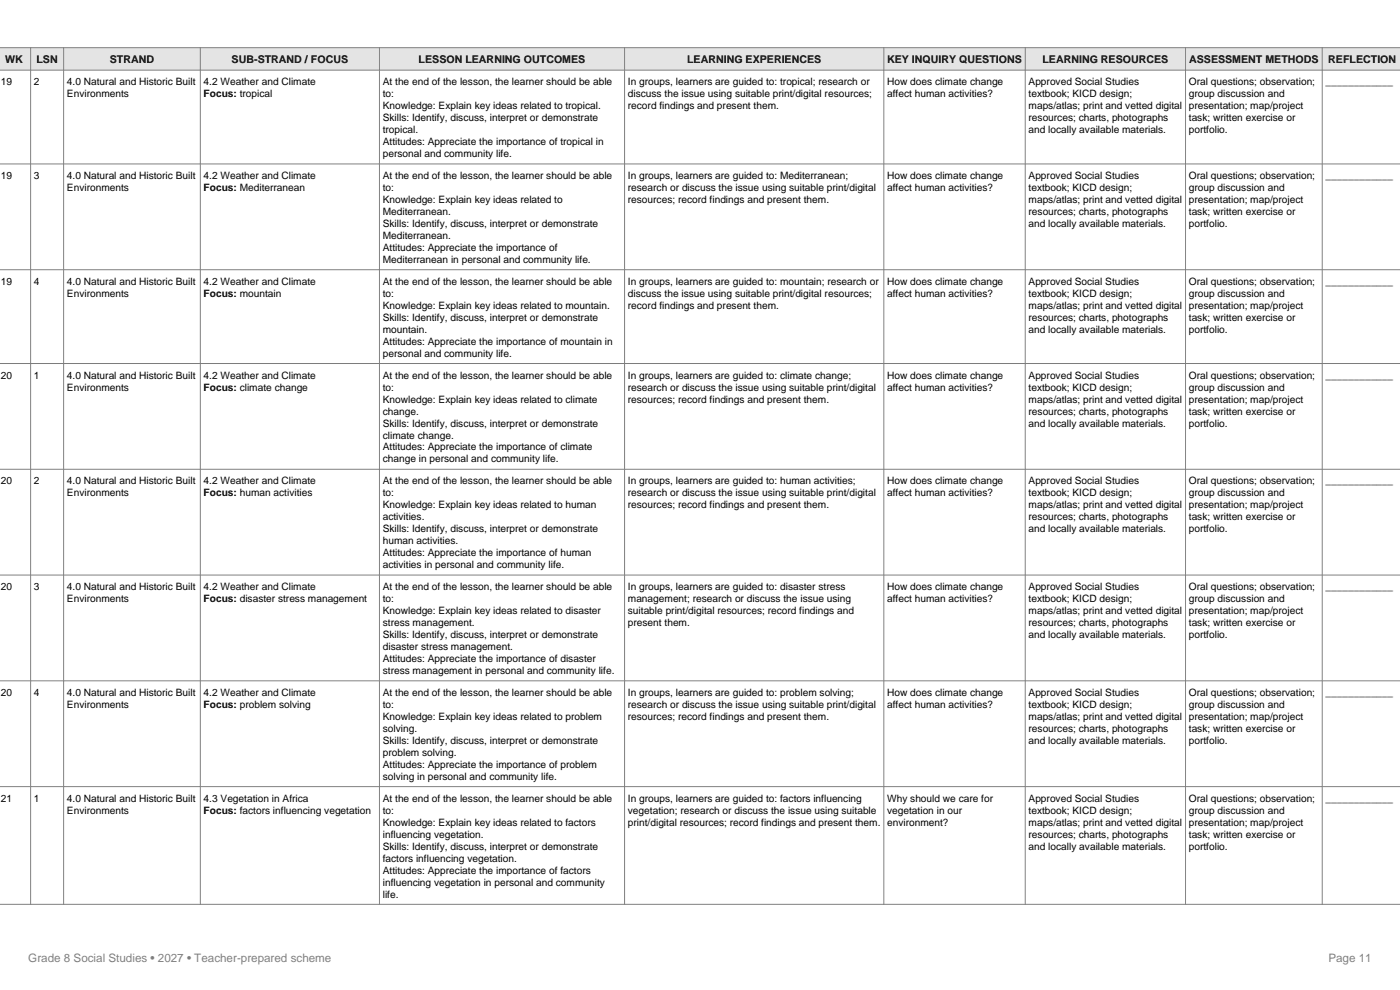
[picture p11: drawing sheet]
<svg xmlns="http://www.w3.org/2000/svg" width="297mm" height="210mm" viewBox="0 0 297 210" stroke-linecap="round" stroke-linejoin="round" font-family="sans-serif">
<defs><g id="words">
<g font-size="2.5" fill="#808080">
<text x="6" y="204">Grade 8 Social Studies • 2027 • Teacher-prepared scheme</text>
<text x="281.8" y="204">Page 11</text>
</g>
<g font-size="2.3">
<text x="1.1" y="13.4">WK</text>
<text x="7.7" y="13.4">LSN</text>
<text x="23.3" y="13.4">STRAND</text>
<text x="49.1" y="13.4">SUB-STRAND / FOCUS</text>
<text x="88.8" y="13.4">LESSON LEARNING OUTCOMES</text>
<text x="145.8" y="13.4">LEARNING EXPERIENCES</text>
<text x="188.2" y="13.4">KEY INQUIRY QUESTIONS</text>
<text x="221.1" y="13.4">LEARNING RESOURCES</text>
<text x="252.3" y="13.4">ASSESSMENT METHODS</text>
<text x="281.8" y="13.4">REFLECTION</text>
</g>
<g font-size="2.2">
<text x=".2" y="18.1">19</text>
<text x="7.2" y="18.1">2</text>
<text x="14.2" y="18.1">4.0 Natural and Historic Built</text>
<text x="14.2" y="20.6">Environments</text>
<text x="43.2" y="18.1">4.2 Weather and Climate</text>
<text x="43.2" y="20.6">Focus: tropical</text>
<text x="81.2" y="18.1">At the end of the lesson, the learner should be able</text>
<text x="81.2" y="20.6">to:</text>
<text x="81.2" y="23.2">Knowledge: Explain key ideas related to tropical.</text>
<text x="133.2" y="18.1">In groups, learners are guided to: tropical; research or</text>
<text x="133.2" y="20.6">discuss the issue using suitable print/digital resources;</text>
<text x="133.2" y="23.2">record findings and present them.</text>
<text x="188.2" y="18.1">How does climate change</text>
<text x="188.2" y="20.6">affect human activities?</text>
<text x="218.2" y="18.1">Approved Social Studies</text>
<text x="218.2" y="20.6">textbook; KICD design;</text>
<text x="218.2" y="23.2">maps/atlas; print and vetted digital</text>
<text x="252.2" y="18.1">Oral questions; observation;</text>
<text x="252.2" y="20.6">group discussion and</text>
<text x="252.2" y="23.2">presentation; map/project</text>
<text x="281.2" y="18.1">____________</text>
<text x="81.2" y="25.7">Skills: Identify, discuss, interpret or demonstrate</text>
<text x="81.2" y="28.2">tropical.</text>
<text x="218.2" y="25.7">resources; charts, photographs</text>
<text x="218.2" y="28.2">and locally available materials.</text>
<text x="252.2" y="25.7">task; written exercise or</text>
<text x="252.2" y="28.2">portfolio.</text>
<text x="81.2" y="30.8">Attitudes: Appreciate the importance of tropical in</text>
<text x="81.2" y="33.3">personal and community life.</text>
<text x=".2" y="38">19</text>
<text x="7.2" y="38">3</text>
<text x="14.2" y="38">4.0 Natural and Historic Built</text>
<text x="14.2" y="40.5">Environments</text>
<text x="43.2" y="38">4.2 Weather and Climate</text>
<text x="43.2" y="40.5">Focus: Mediterranean</text>
<text x="81.2" y="38">At the end of the lesson, the learner should be able</text>
<text x="81.2" y="40.5">to:</text>
<text x="133.2" y="38">In groups, learners are guided to: Mediterranean;</text>
<text x="133.2" y="40.5">research or discuss the issue using suitable print/digital</text>
<text x="188.2" y="38">How does climate change</text>
<text x="188.2" y="40.5">affect human activities?</text>
<text x="218.2" y="38">Approved Social Studies</text>
<text x="218.2" y="40.5">textbook; KICD design;</text>
<text x="252.2" y="38">Oral questions; observation;</text>
<text x="252.2" y="40.5">group discussion and</text>
<text x="281.2" y="38">____________</text>
<text x="81.2" y="43.1">Knowledge: Explain key ideas related to</text>
<text x="81.2" y="45.6">Mediterranean.</text>
<text x="133.2" y="43.1">resources; record findings and present them.</text>
<text x="218.2" y="43.1">maps/atlas; print and vetted digital</text>
<text x="218.2" y="45.6">resources; charts, photographs</text>
<text x="252.2" y="43.1">presentation; map/project</text>
<text x="252.2" y="45.6">task; written exercise or</text>
<text x="81.2" y="48.1">Skills: Identify, discuss, interpret or demonstrate</text>
<text x="81.2" y="50.7">Mediterranean.</text>
<text x="81.2" y="53.2">Attitudes: Appreciate the importance of</text>
<text x="218.2" y="48.1">and locally available materials.</text>
<text x="252.2" y="48.1">portfolio.</text>
<text x="81.2" y="55.8">Mediterranean in personal and community life.</text>
<text x=".2" y="60.4">19</text>
<text x="7.2" y="60.4">4</text>
<text x="14.2" y="60.4">4.0 Natural and Historic Built</text>
<text x="14.2" y="63">Environments</text>
<text x="43.2" y="60.4">4.2 Weather and Climate</text>
<text x="43.2" y="63">Focus: mountain</text>
<text x="81.2" y="60.4">At the end of the lesson, the learner should be able</text>
<text x="81.2" y="63">to:</text>
<text x="81.2" y="65.5">Knowledge: Explain key ideas related to mountain.</text>
<text x="133.2" y="60.4">In groups, learners are guided to: mountain; research or</text>
<text x="133.2" y="63">discuss the issue using suitable print/digital resources;</text>
<text x="133.2" y="65.5">record findings and present them.</text>
<text x="188.2" y="60.4">How does climate change</text>
<text x="188.2" y="63">affect human activities?</text>
<text x="218.2" y="60.4">Approved Social Studies</text>
<text x="218.2" y="63">textbook; KICD design;</text>
<text x="218.2" y="65.5">maps/atlas; print and vetted digital</text>
<text x="252.2" y="60.4">Oral questions; observation;</text>
<text x="252.2" y="63">group discussion and</text>
<text x="252.2" y="65.5">presentation; map/project</text>
<text x="281.2" y="60.4">____________</text>
<text x="81.2" y="68">Skills: Identify, discuss, interpret or demonstrate</text>
<text x="81.2" y="70.6">mountain.</text>
<text x="218.2" y="68">resources; charts, photographs</text>
<text x="218.2" y="70.6">and locally available materials.</text>
<text x="252.2" y="68">task; written exercise or</text>
<text x="252.2" y="70.6">portfolio.</text>
<text x="81.2" y="73.1">Attitudes: Appreciate the importance of mountain in</text>
<text x="81.2" y="75.7">personal and community life.</text>
<text x=".2" y="80.3">20</text>
<text x="7.2" y="80.3">1</text>
<text x="14.2" y="80.3">4.0 Natural and Historic Built</text>
<text x="14.2" y="82.9">Environments</text>
<text x="43.2" y="80.3">4.2 Weather and Climate</text>
<text x="43.2" y="82.9">Focus: climate change</text>
<text x="81.2" y="80.3">At the end of the lesson, the learner should be able</text>
<text x="81.2" y="82.9">to:</text>
<text x="133.2" y="80.3">In groups, learners are guided to: climate change;</text>
<text x="133.2" y="82.9">research or discuss the issue using suitable print/digital</text>
<text x="188.2" y="80.3">How does climate change</text>
<text x="188.2" y="82.9">affect human activities?</text>
<text x="218.2" y="80.3">Approved Social Studies</text>
<text x="218.2" y="82.9">textbook; KICD design;</text>
<text x="252.2" y="80.3">Oral questions; observation;</text>
<text x="252.2" y="82.9">group discussion and</text>
<text x="281.2" y="80.3">____________</text>
<text x="81.2" y="85.4">Knowledge: Explain key ideas related to climate</text>
<text x="81.2" y="87.9">change.</text>
<text x="133.2" y="85.4">resources; record findings and present them.</text>
<text x="218.2" y="85.4">maps/atlas; print and vetted digital</text>
<text x="218.2" y="87.9">resources; charts, photographs</text>
<text x="252.2" y="85.4">presentation; map/project</text>
<text x="252.2" y="87.9">task; written exercise or</text>
<text x="81.2" y="90.5">Skills: Identify, discuss, interpret or demonstrate</text>
<text x="81.2" y="93">climate change.</text>
<text x="81.2" y="95.6">Attitudes: Appreciate the importance of climate</text>
<text x="218.2" y="90.5">and locally available materials.</text>
<text x="252.2" y="90.5">portfolio.</text>
<text x="81.2" y="98.1">change in personal and community life.</text>
<text x=".2" y="102.8">20</text>
<text x="7.2" y="102.8">2</text>
<text x="14.2" y="102.8">4.0 Natural and Historic Built</text>
<text x="14.2" y="105.3">Environments</text>
<text x="43.2" y="102.8">4.2 Weather and Climate</text>
<text x="43.2" y="105.3">Focus: human activities</text>
<text x="81.2" y="102.8">At the end of the lesson, the learner should be able</text>
<text x="81.2" y="105.3">to:</text>
<text x="81.2" y="107.8">Knowledge: Explain key ideas related to human</text>
<text x="133.2" y="102.8">In groups, learners are guided to: human activities;</text>
<text x="133.2" y="105.3">research or discuss the issue using suitable print/digital</text>
<text x="133.2" y="107.8">resources; record findings and present them.</text>
<text x="188.2" y="102.8">How does climate change</text>
<text x="188.2" y="105.3">affect human activities?</text>
<text x="218.2" y="102.8">Approved Social Studies</text>
<text x="218.2" y="105.3">textbook; KICD design;</text>
<text x="218.2" y="107.8">maps/atlas; print and vetted digital</text>
<text x="252.2" y="102.8">Oral questions; observation;</text>
<text x="252.2" y="105.3">group discussion and</text>
<text x="252.2" y="107.8">presentation; map/project</text>
<text x="281.2" y="102.8">____________</text>
<text x="81.2" y="110.4">activities.</text>
<text x="81.2" y="112.9">Skills: Identify, discuss, interpret or demonstrate</text>
<text x="218.2" y="110.4">resources; charts, photographs</text>
<text x="218.2" y="112.9">and locally available materials.</text>
<text x="252.2" y="110.4">task; written exercise or</text>
<text x="252.2" y="112.9">portfolio.</text>
<text x="81.2" y="115.5">human activities.</text>
<text x="81.2" y="118">Attitudes: Appreciate the importance of human</text>
<text x=".2" y="125.2">20</text>
<text x="7.2" y="125.2">3</text>
<text x="14.2" y="125.2">4.0 Natural and Historic Built</text>
<text x="43.2" y="125.2">4.2 Weather and Climate</text>
<text x="81.2" y="120.5">activities in personal and community life.</text>
<text x="81.2" y="125.2">At the end of the lesson, the learner should be able</text>
<text x="133.2" y="125.2">In groups, learners are guided to: disaster stress</text>
<text x="188.2" y="125.2">How does climate change</text>
<text x="218.2" y="125.2">Approved Social Studies</text>
<text x="252.2" y="125.2">Oral questions; observation;</text>
<text x="281.2" y="125.2">____________</text>
<text x="14.2" y="127.7">Environments</text>
<text x="43.2" y="127.7">Focus: disaster stress management</text>
<text x="81.2" y="127.7">to:</text>
<text x="81.2" y="130.3">Knowledge: Explain key ideas related to disaster</text>
<text x="133.2" y="127.7">management; research or discuss the issue using</text>
<text x="133.2" y="130.3">suitable print/digital resources; record findings and</text>
<text x="188.2" y="127.7">affect human activities?</text>
<text x="218.2" y="127.7">textbook; KICD design;</text>
<text x="218.2" y="130.3">maps/atlas; print and vetted digital</text>
<text x="252.2" y="127.7">group discussion and</text>
<text x="252.2" y="130.3">presentation; map/project</text>
<text x="81.2" y="132.8">stress management.</text>
<text x="81.2" y="135.4">Skills: Identify, discuss, interpret or demonstrate</text>
<text x="81.2" y="137.9">disaster stress management.</text>
<text x="133.2" y="132.8">present them.</text>
<text x="218.2" y="132.8">resources; charts, photographs</text>
<text x="218.2" y="135.4">and locally available materials.</text>
<text x="252.2" y="132.8">task; written exercise or</text>
<text x="252.2" y="135.4">portfolio.</text>
<text x="81.2" y="140.4">Attitudes: Appreciate the importance of disaster</text>
<text x="81.2" y="143">stress management in personal and community life.</text>
<text x=".2" y="147.6">20</text>
<text x="7.2" y="147.6">4</text>
<text x="14.2" y="147.6">4.0 Natural and Historic Built</text>
<text x="43.2" y="147.6">4.2 Weather and Climate</text>
<text x="81.2" y="147.6">At the end of the lesson, the learner should be able</text>
<text x="133.2" y="147.6">In groups, learners are guided to: problem solving;</text>
<text x="188.2" y="147.6">How does climate change</text>
<text x="218.2" y="147.6">Approved Social Studies</text>
<text x="252.2" y="147.6">Oral questions; observation;</text>
<text x="281.2" y="147.6">____________</text>
<text x="14.2" y="150.2">Environments</text>
<text x="43.2" y="150.2">Focus: problem solving</text>
<text x="81.2" y="150.2">to:</text>
<text x="81.2" y="152.7">Knowledge: Explain key ideas related to problem</text>
<text x="81.2" y="155.2">solving.</text>
<text x="133.2" y="150.2">research or discuss the issue using suitable print/digital</text>
<text x="133.2" y="152.7">resources; record findings and present them.</text>
<text x="188.2" y="150.2">affect human activities?</text>
<text x="218.2" y="150.2">textbook; KICD design;</text>
<text x="218.2" y="152.7">maps/atlas; print and vetted digital</text>
<text x="218.2" y="155.2">resources; charts, photographs</text>
<text x="252.2" y="150.2">group discussion and</text>
<text x="252.2" y="152.7">presentation; map/project</text>
<text x="252.2" y="155.2">task; written exercise or</text>
<text x="81.2" y="157.8">Skills: Identify, discuss, interpret or demonstrate</text>
<text x="81.2" y="160.3">problem solving.</text>
<text x="218.2" y="157.8">and locally available materials.</text>
<text x="252.2" y="157.8">portfolio.</text>
<text x="81.2" y="162.9">Attitudes: Appreciate the importance of problem</text>
<text x="81.2" y="165.4">solving in personal and community life.</text>
<text x=".2" y="170.1">21</text>
<text x="7.2" y="170.1">1</text>
<text x="14.2" y="170.1">4.0 Natural and Historic Built</text>
<text x="14.2" y="172.6">Environments</text>
<text x="43.2" y="170.1">4.3 Vegetation in Africa</text>
<text x="43.2" y="172.6">Focus: factors influencing vegetation</text>
<text x="81.2" y="170.1">At the end of the lesson, the learner should be able</text>
<text x="81.2" y="172.6">to:</text>
<text x="133.2" y="170.1">In groups, learners are guided to: factors influencing</text>
<text x="133.2" y="172.6">vegetation; research or discuss the issue using suitable</text>
<text x="188.2" y="170.1">Why should we care for</text>
<text x="188.2" y="172.6">vegetation in our</text>
<text x="218.2" y="170.1">Approved Social Studies</text>
<text x="218.2" y="172.6">textbook; KICD design;</text>
<text x="252.2" y="170.1">Oral questions; observation;</text>
<text x="252.2" y="172.6">group discussion and</text>
<text x="281.2" y="170.1">____________</text>
<text x="81.2" y="175.1">Knowledge: Explain key ideas related to factors</text>
<text x="81.2" y="177.7">influencing vegetation.</text>
<text x="133.2" y="175.1">print/digital resources; record findings and present them.</text>
<text x="188.2" y="175.1">environment?</text>
<text x="218.2" y="175.1">maps/atlas; print and vetted digital</text>
<text x="218.2" y="177.7">resources; charts, photographs</text>
<text x="252.2" y="175.1">presentation; map/project</text>
<text x="252.2" y="177.7">task; written exercise or</text>
<text x="81.2" y="180.2">Skills: Identify, discuss, interpret or demonstrate</text>
<text x="81.2" y="182.8">factors influencing vegetation.</text>
<text x="81.2" y="185.3">Attitudes: Appreciate the importance of factors</text>
<text x="218.2" y="180.2">and locally available materials.</text>
<text x="252.2" y="180.2">portfolio.</text>
<text x="81.2" y="187.8">influencing vegetation in personal and community</text>
<text x="81.2" y="190.4">life.</text>
</g>
</g></defs>
<path d="M-.1 10.1h297.2v4.8h-297.2z" fill-rule="evenodd" fill="#dce6f1"/>
<g fill="none" stroke="#808080" stroke-width=".21">
<path d="M0 10.1h297.1M0 14.9h297.1M6.5 10.1v181.7M13.5 10.1v181.7M42.5 10.1v181.7M80.5 10.1v181.7M132.5 10.1v181.7M187.5 10.1v181.7M217.5 10.1v181.7M251.5 10.1v181.7M280.5 10.1v181.7M0 34.8h297.1"/>
<path d="M0 57.2h297.1M0 77.1h297.1M0 99.5h297.1M0 122h297.1M0 144.4h297.1M0 166.9h297.1M0 191.8h297.1"/>
</g>
<use href="#words"/>
</svg>
